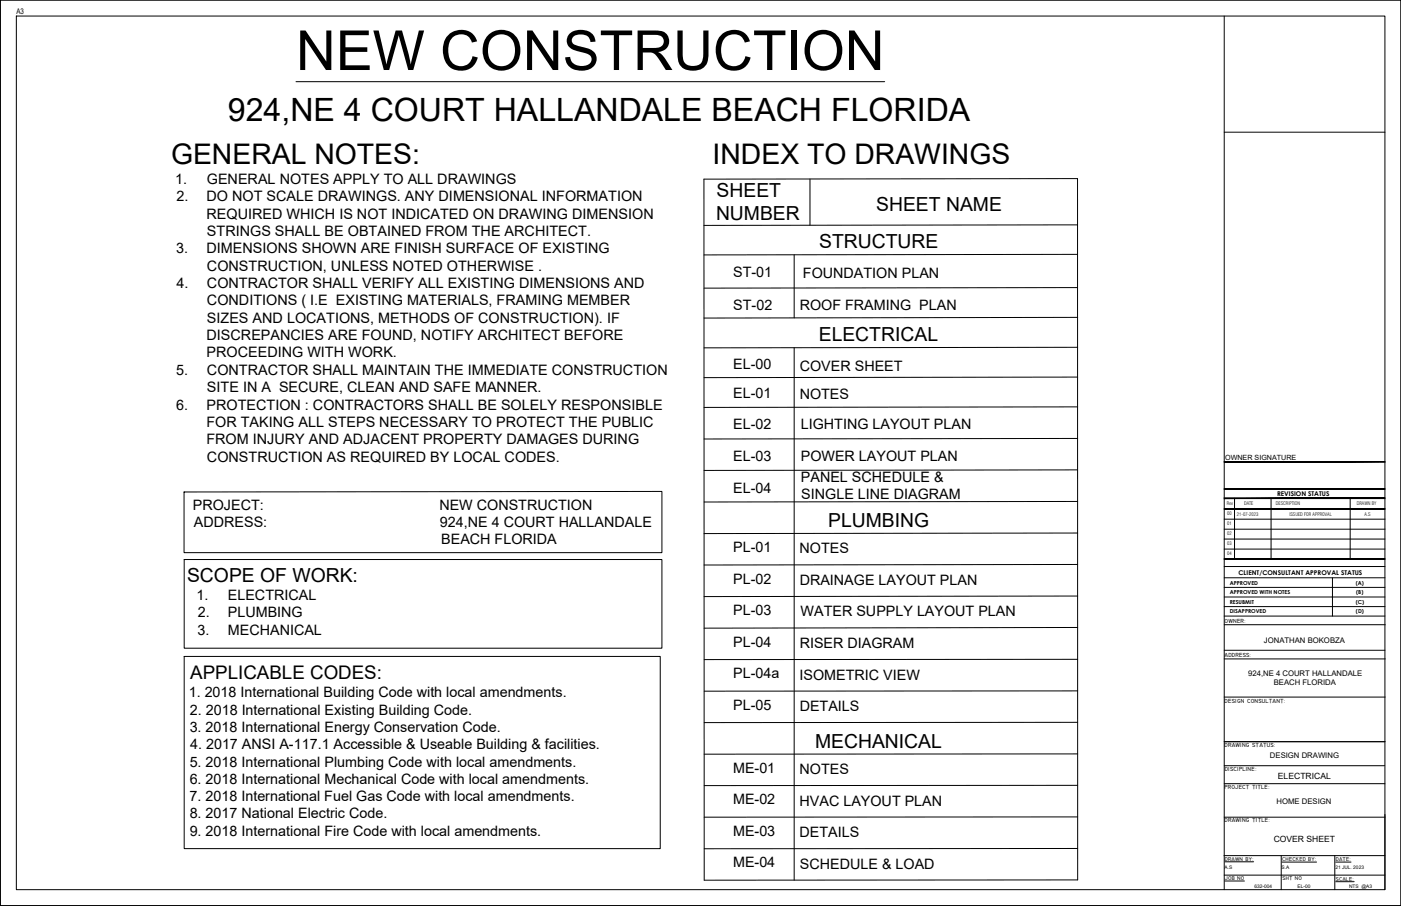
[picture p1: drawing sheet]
<svg xmlns="http://www.w3.org/2000/svg" width="432mm" height="279mm" viewBox="0 0 432 279" stroke-linecap="round" stroke-linejoin="round" font-family="sans-serif">
<defs><g id="words">
<text font-size="17" x="91.2" y="21.6">NEW CONSTRUCTION</text>
<text font-size="9.9" x="70.2" y="37.3">924,NE 4 COURT HALLANDALE BEACH FLORIDA</text>
<g font-size="8.7">
<text x="52.7" y="50.7">GENERAL NOTES:</text>
<text x="219.6" y="50.5">INDEX TO DRAWINGS</text>
</g>
<g font-size="6">
<text x="220.9" y="60.8">SHEET</text>
<text x="270" y="65">SHEET NAME</text>
<text x="220.7" y="67.9">NUMBER</text>
<text x="252.5" y="76.6">STRUCTURE</text>
<text x="252.3" y="105.2">ELECTRICAL</text>
<text x="255.3" y="162.5">PLUMBING</text>
<text x="57.7" y="179.4">SCOPE OF WORK:</text>
<text x="251.2" y="230.5">MECHANICAL</text>
</g>
<text font-size="5.8" x="58.6" y="209.4">APPLICABLE CODES:</text>
<g font-size="4.4">
<text x="54" y="56.7">1.</text>
<text x="63.8" y="56.7">GENERAL NOTES APPLY TO ALL DRAWINGS</text>
<text x="54.4" y="62.1">2.</text>
<text x="63.7" y="62.1">DO NOT SCALE DRAWINGS. ANY DIMENSIONAL INFORMATION</text>
<text x="63.7" y="67.4">REQUIRED WHICH IS NOT INDICATED ON DRAWING DIMENSION</text>
<text x="63.8" y="72.8">STRINGS SHALL BE OBTAINED FROM THE ARCHITECT.</text>
<text x="54.3" y="78.1">3.</text>
<text x="63.7" y="78.1">DIMENSIONS SHOWN ARE FINISH SURFACE OF EXISTING</text>
<text x="63.8" y="83.5">CONSTRUCTION, UNLESS NOTED OTHERWISE .</text>
<text x="54.4" y="88.9">4.</text>
<text x="63.8" y="88.9">CONTRACTOR SHALL VERIFY ALL EXISTING DIMENSIONS AND</text>
<text x="226" y="85.3">ST-01</text>
<text x="247.5" y="85.8">FOUNDATION PLAN</text>
<text x="63.8" y="94.2">CONDITIONS ( I.E EXISTING MATERIALS, FRAMING MEMBER</text>
<text x="226" y="95.5">ST-02</text>
<text x="246.5" y="95.5">ROOF FRAMING PLAN</text>
<text x="63.8" y="99.6">SIZES AND LOCATIONS, METHODS OF CONSTRUCTION). IF</text>
<text x="63.7" y="104.9">DISCREPANCIES ARE FOUND, NOTIFY ARCHITECT BEFORE</text>
<text x="63.7" y="110.2">PROCEEDING WITH WORK.</text>
<text x="226" y="113.9">EL-00</text>
<text x="54.3" y="115.6">5.</text>
<text x="63.8" y="115.6">CONTRACTOR SHALL MAINTAIN THE IMMEDIATE CONSTRUCTION</text>
<text x="246.5" y="114.4">COVER SHEET</text>
<text x="63.8" y="120.9">SITE IN A SECURE, CLEAN AND SAFE MANNER.</text>
<text x="226" y="122.7">EL-01</text>
<text x="246.5" y="123.1">NOTES</text>
<text x="54.3" y="126.3">6.</text>
<text x="63.6" y="131.7">FOR TAKING ALL STEPS NECESSARY TO PROTECT THE PUBLIC</text>
<text x="63.7" y="126.3">PROTECTION : CONTRACTORS SHALL BE SOLELY RESPONSIBLE</text>
<text x="63.6" y="137">FROM INJURY AND ADJACENT PROPERTY DAMAGES DURING</text>
<text x="226" y="132.4">EL-02</text>
<text x="246.8" y="132.4">LIGHTING LAYOUT PLAN</text>
<text x="63.8" y="142.4">CONSTRUCTION AS REQUIRED BY LOCAL CODES.</text>
<text x="226" y="142.2">EL-03</text>
<text x="246.8" y="142.1">POWER LAYOUT PLAN</text>
<text x="246.8" y="148.6">PANEL SCHEDULE &amp;</text>
<text x="226" y="151.9">EL-04</text>
<text x="247" y="153.9">SINGLE LINE DIAGRAM</text>
<text x="59.4" y="157.1">PROJECT:</text>
<text x="135.4" y="157.1">NEW CONSTRUCTION</text>
<text x="59.8" y="162.5">ADDRESS:</text>
<text x="135.6" y="162.5">924,NE 4 COURT HALLANDALE</text>
<text x="136" y="167.8">BEACH FLORIDA</text>
<text x="226" y="170.3">PL-01</text>
<text x="246.4" y="170.7">NOTES</text>
<text x="226" y="180">PL-02</text>
<text x="60.6" y="185">1.</text>
<text x="70.2" y="185">ELECTRICAL</text>
<text x="246.5" y="180.4">DRAINAGE LAYOUT PLAN</text>
<text x="61" y="190.4">2.</text>
<text x="70.2" y="190.4">PLUMBING</text>
<text x="226" y="189.7">PL-03</text>
<text x="246.8" y="190.1">WATER SUPPLY LAYOUT PLAN</text>
<text x="60.9" y="195.7">3.</text>
<text x="70.2" y="195.7">MECHANICAL</text>
<text x="226" y="199.4">PL-04</text>
<text x="246.5" y="199.9">RISER DIAGRAM</text>
<text x="226" y="209.1">PL-04a</text>
<text x="246.4" y="209.5">ISOMETRIC VIEW</text>
<text x="58.2" y="215.1">1. 2018 International Building Code with local amendments.</text>
<text x="58.5" y="220.4">2. 2018 International Existing Building Code.</text>
<text x="226" y="218.9">PL-05</text>
<text x="246.5" y="219.3">DETAILS</text>
<text x="58.5" y="225.8">3. 2018 International Energy Conservation Code.</text>
<text x="58.6" y="231.1">4. 2017 ANSI A-117.1 Accessible &amp; Useable Building &amp; facilities.</text>
<text x="58.5" y="236.4">5. 2018 International Plumbing Code with local amendments.</text>
<text x="225.9" y="238.3">ME-01</text>
<text x="246.4" y="238.8">NOTES</text>
<text x="58.5" y="241.7">6. 2018 International Mechanical Code with local amendments.</text>
<text x="58.4" y="247.1">7. 2018 International Fuel Gas Code with local amendments.</text>
<text x="225.9" y="248">ME-02</text>
<text x="246.4" y="248.5">HVAC LAYOUT PLAN</text>
<text x="58.5" y="252.4">8. 2017 National Electric Code.</text>
<text x="58.5" y="257.7">9. 2018 International Fire Code with local amendments.</text>
<text x="225.9" y="257.8">ME-03</text>
<text x="246.4" y="258.2">DETAILS</text>
<text x="225.9" y="267.5">ME-04</text>
<text x="246.5" y="267.9">SCHEDULE &amp; LOAD</text>
</g>
<g font-size="2.6">
<text x="393.9" y="240.1">ELECTRICAL</text>
<text x="392.6" y="259.8">COVER SHEET</text>
</g>
<g font-size="2.4">
<text x="5" y="4.4">A3</text>
<text x="389.6" y="198.3">JONATHAN BOKOBZA</text>
<text x="384.7" y="208.4">924,NE 4 COURT HALLANDALE</text>
<text x="392.6" y="211.3">BEACH FLORIDA</text>
<text x="391.4" y="233.9">DESIGN DRAWING</text>
<text x="393.4" y="247.8">HOME DESIGN</text>
</g>
<text font-size="2.2" x="377.6" y="141.9">OWNER SIGNATURE</text>
<g font-size="2">
<text x="393.6" y="152.9">REVISION STATUS</text>
<text x="381.7" y="177.2">CLIENT/CONSULTANT APPROVAL STATUS</text>
</g>
<g font-size="1.8">
<text x="377.4" y="192.1">OWNER:</text>
<text x="377.4" y="202.6">ADDRESS:</text>
<text x="377.4" y="216.8">DESIGN CONSULTANT:</text>
<text x="377.4" y="230.3">DRAWING STATUS:</text>
<text x="377.5" y="237.6">DISCIPLINE:</text>
<text x="377.4" y="243.3">PROJECT TITLE:</text>
<text x="377.4" y="253.5">DRAWING TITLE:</text>
</g>
<g font-size="1.7">
<text x="379" y="183.2">APPROVED WITH NOTES</text>
<text x="379" y="180.3">APPROVED</text>
<text x="417.9" y="180.3">(A)</text>
<text x="418" y="183.2">(B)</text>
<text x="379" y="186.1">RESUBMIT</text>
<text x="379" y="189.1">DISAPPROVED</text>
<text x="417.8" y="186.2">(C)</text>
<text x="417.9" y="189.1">(D)</text>
<text x="377.5" y="265.5">DRAWN BY:</text>
<text x="395.2" y="265.6">CHECKED BY:</text>
<text x="411.7" y="265.6">DATE:</text>
<text x="377.5" y="271.4">JOB NO</text>
<text x="395.3" y="271.3">SHT NO</text>
<text x="411.7" y="271.6">SCALE:</text>
</g>
<g font-size="1.5">
<text x="378.1" y="155.7">Rev</text>
<text x="383.4" y="155.8">DATE</text>
<text x="393.2" y="155.6">DESCRIPTION</text>
<text x="418.2" y="155.7">DRAWN BY</text>
<text x="378.2" y="161.9">01</text>
<text x="378.2" y="158.9">00</text>
<text x="381.2" y="159.1">21-07-2023</text>
<text x="397.4" y="159.1">ISSUED FOR APPROVAL</text>
<text x="420.6" y="159.1">A.S</text>
<text x="378.2" y="165">02</text>
<text x="378.2" y="168">03</text>
<text x="378.2" y="171.1">04</text>
<text x="377.4" y="268">A.S</text>
<text x="395" y="268">S.A</text>
<text x="411.6" y="267.9">21 JUL. 2023</text>
<text x="386.6" y="273.8">632-004</text>
<text x="399.9" y="273.8">EL-00</text>
<text x="415.8" y="273.8">NTS @A3</text>
</g>
</g></defs>
<!-- layer: TXT-E -->
<path d="M91.2 25.2h181.5" fill="none" stroke="#000" stroke-width=".31"/>
<!-- layer: WALLS -->
<g fill="none" stroke="#000" stroke-width=".31">
<path d="M217 55.2l115.1-.1v216.3h-115.1zM249.6 55.2v14.3M244.8 78.6v19.4M332.1 69.3l-115.1 .2M332.1 78.4l-115.1 .2M332.1 88.7l-115.1 .2M332.1 97.9l-115.1 .2M244.8 107.2v164.2M332.1 116.3l-115.1 .2M332.1 107.1l-115.1 .2M332.1 125.5l-115.1 .1M332.1 135.2l-115.1 .2"/>
<path d="M56.7 151.7l147.3-.1v18.8h-147.3zM332.1 144.9l-115.1 .2M332.1 154.6l-115.1 .2M332.1 164.4l-115.1 .1M332.1 174.1l-115.1 .1M332.1 183.8l-115.1 .2M332.1 193.5l-115.1 .2M332.1 203.3l-115.1 .1M332.1 213.1h-115.1M332.1 232.5l-115.1 .1M332.1 222.8h-115.1M332.1 242.2l-115.1 .1"/>
<path d="M332.1 251.9l-115.1 .1M332.1 261.7h-115.1"/>
</g>
<!-- layer: WALL -->
<path d="M56.8 172.6h147.2v27.3h-147.2zM56.8 202.4h146.7v59.3h-146.7z" fill="none" stroke="#000" stroke-width=".31"/>
<!-- layer: SEAL -->
<g fill="none" stroke="#000" stroke-width=".31">
<path d="M.1 0h431.7v279.3h-431.7zM5 5h421.8v269.4h-421.8zM377.3 5v269.4M377.3 40.8h49.5M410.7 178.2v11.8M377.3 192.7h49.6M377.3 215h49.6M377.3 203.2h49.6M377.3 228.7h49.5M377.3 236.1h49.5M377.3 241.7h49.5M377.3 252h49.5"/>
<path d="M426.8 251.2v23.2M377.2 263.9h49.6M377.3 269.9h49.5M394.9 263.9v10.5M411.4 263.9v10.5"/>
</g>
<!-- layer: TEXT -->
<path d="M377.5 265.8h8.9M377.5 271.7h6M395.2 265.9h10.6M411.7 265.9h4.7M411.7 271.9h5.7" fill="none" stroke="#000" stroke-width=".31"/>
<!-- layer: title block -->
<g fill="none" stroke="#000" stroke-width=".31">
<path d="M380.5 153.6v18.7M391.8 153.6v18.7M416.1 153.6v18.7M377.3 166.2h49.5M377.3 169.3h49.5M377.3 163.2h49.5M377.3 160.1h49.5M377.3 178.2h49.5M377.3 174.7h49.5M377.3 181.1h49.5M377.3 184.1h49.5M377.3 187.1h49.5"/>
<path d="M377.3 190h49.5M377.3 200.5h49.5"/>
</g>
<g fill="#000" stroke="#000" stroke-width=".31">
<path d="M377.3 156.8v.3l49.5-.3zM377.3 157.1l49.5-.3v.3z"/>
<path d="M377.3 153.5v.3l49.5-.3zM377.3 153.8l49.5-.3v.3z"/>
<path d="M377.3 142.3v.2l49.5-.2zM377.3 142.5l49.5-.2v.2z"/>
<path d="M377.3 150.7v.2l49.5-.2zM377.3 150.9l49.5-.2v.2z"/>
<path d="M377.3 172.3v.2l49.5-.2zM377.3 172.5l49.5-.2v.2z"/>
</g>
<use href="#words"/>
</svg>
